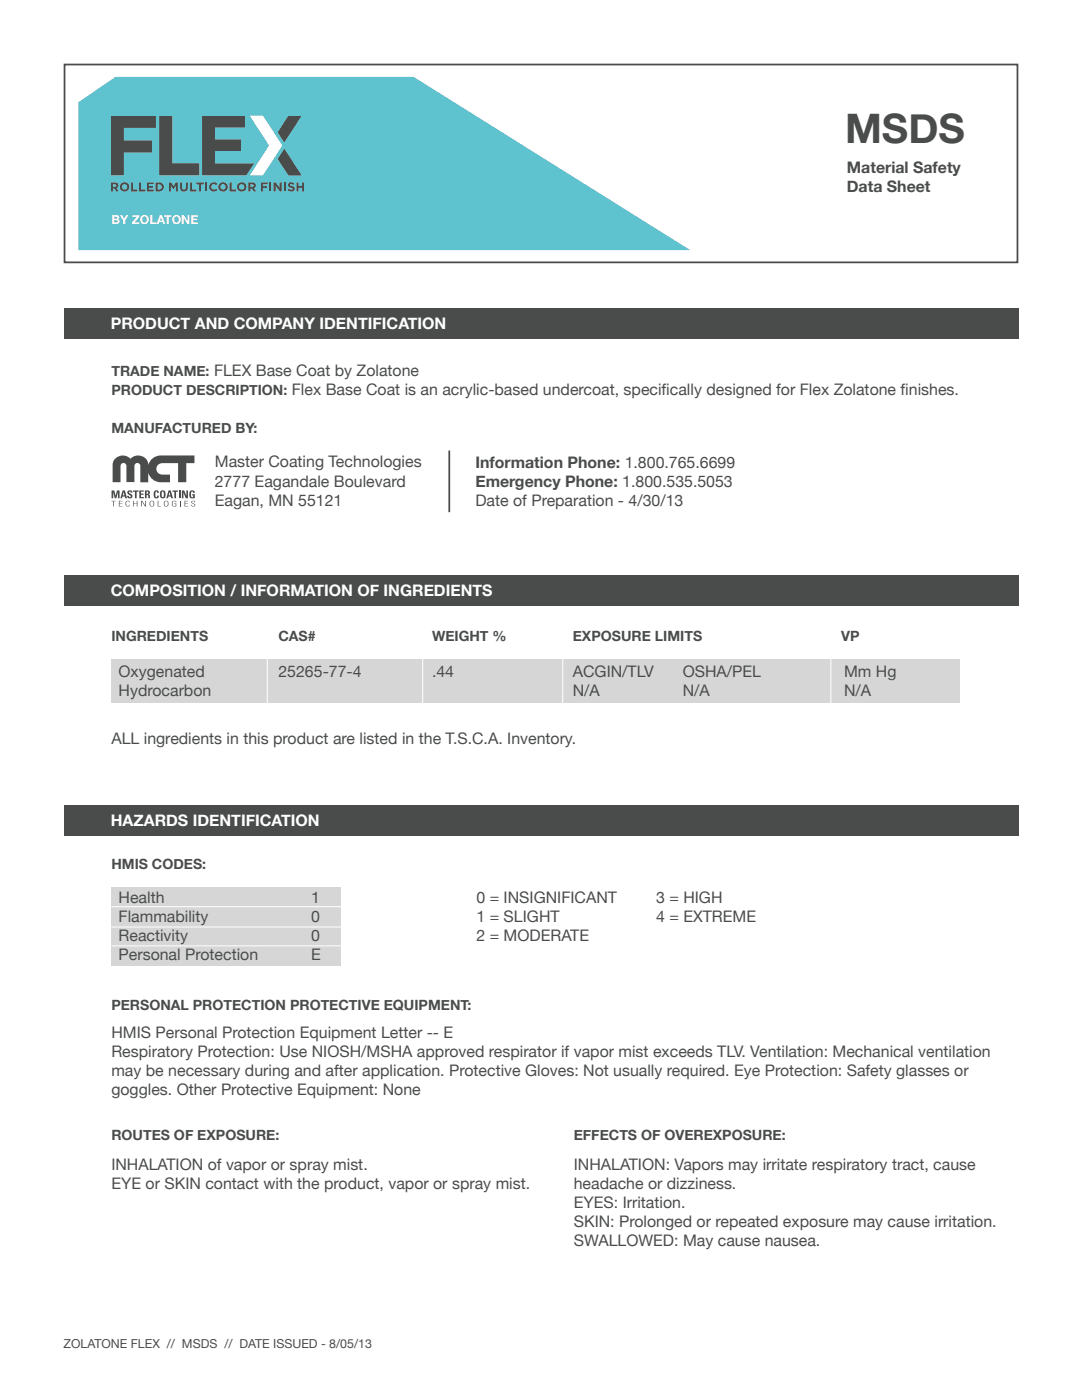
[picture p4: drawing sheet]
<svg xmlns="http://www.w3.org/2000/svg" width="216mm" height="279mm" viewBox="0 0 216 279" stroke-linecap="round" stroke-linejoin="round" font-family="sans-serif">
<defs><g id="words">
<text font-size="8.1" fill="#4a4c4b" x="168.6" y="28.5">MSDS</text>
<g font-size="3.2" fill="#4a4c4b">
<text x="169" y="34.5">Material Safety</text>
<text x="169" y="38.3">Data Sheet</text>
<text x="132" y="78.8">ically designed for Flex Zolatone f</text>
<text x="179.7" y="78.8">inishes.</text>
<text x="42.9" y="93.3">Master Coating Technologies</text>
<text x="94.9" y="93.4">Information Phone: 1.800.765.6699</text>
<text x="42.9" y="97.1">2777 Eagandale Boulevard</text>
<text x="42.9" y="100.9">Eagan, MN 55121</text>
<text x="94.9" y="97.2">Emergency Phone: 1.800.535.5053</text>
<text x="94.9" y="101">Date of Preparation - 4/30/13</text>
<text x="23.7" y="135.1">Oxygenated</text>
<text x="55.6" y="135.1">25265-77-4</text>
<text x="86.2" y="135.1">.44</text>
<text x="114.3" y="135.1">ACGIN/TLV</text>
<text x="136.2" y="135.1">OSHA/PEL</text>
<text x="168.4" y="135.1">Mm Hg</text>
<text x="23.7" y="138.9">Hydrocarbon</text>
<text x="114.3" y="138.9">N/A</text>
<text x="136.2" y="138.9">N/A</text>
<text x="168.4" y="138.9">N/A</text>
<text x="22.2" y="148.5">ALL ingredients in this product are listed in the T.S.C.A. Inventory.</text>
<text x="23.7" y="180.2">Health</text>
<text x="23.7" y="184">Flammability</text>
<text x="62.1" y="180.2">1</text>
<text x="62.1" y="184">0</text>
<text x="95.1" y="180.2">0 = INSIGNIFICANT</text>
<text x="95.1" y="184">1 = SLIGHT</text>
<text x="130.9" y="180.2">3 = HIGH</text>
<text x="130.9" y="184">4 = EXTREME</text>
<text x="23.7" y="187.8">Reactivity</text>
<text x="23.7" y="191.6">Personal Protection</text>
<text x="62.1" y="187.8">0</text>
<text x="62.1" y="191.6">E</text>
<text x="95.1" y="187.8">2 = MODERATE</text>
<text x="22.2" y="207.2">HMIS Personal Protection Equipment Letter -- E</text>
<text x="22.2" y="211">Respiratory Protection: Use NIOSH/MSHA approved respirator if vapor mist exceeds TLV. Ventilation: Mechanical ventilation</text>
<text x="22.2" y="214.8">may be necessary during and after application. Protective Gloves: Not usually required. Eye Protection: Safety glasses or</text>
<text x="22.2" y="218.6">goggles. Other Protective Equipment: None</text>
<text x="22.2" y="233.5">INHALATION of vapor or spray mist.</text>
<text x="114.5" y="233.5">INHALATION: Vapors may irritate respiratory tract, cause</text>
<text x="22.2" y="237.3">EYE or SKIN contact with the product, vapor or spray mist.</text>
<text x="114.5" y="237.3">headache or dizziness.</text>
<text x="114.5" y="241.1">EYES: Irritation.</text>
<text x="114.5" y="244.9">SKIN: Prolonged or repeated exposure may cause irritation.</text>
<text x="114.5" y="248.7">SWALLOWED: May cause nausea.</text>
</g>
<g font-size="3.2" fill="#fff">
<text x="22.1" y="65.7">PRODUCT AND COMPANY IDENTIFICATION</text>
<text x="22.1" y="119">COMPOSITION / INFORMATION OF INGREDIENTS</text>
<text x="22.1" y="164.8">HAZARDS IDENTIFICATION</text>
</g>
<g font-size="2.8" fill="#4a4c4b">
<text x="22.2" y="75">TRADE NAME: FLEX Base Coat by Zolatone</text>
<text x="22.2" y="78.8">PRODUCT DESCRIPTION: Flex Base Coat is an acrylic-based undercoat, specif</text>
<text x="22.2" y="86.5">MANUFACTURED BY:</text>
<text x="22.2" y="127.8">INGREDIENTS</text>
<text x="55.6" y="127.8">CAS#</text>
<text x="86.2" y="127.8">WEIGHT %</text>
<text x="114.3" y="127.8">EXPOSURE LIMITS</text>
<text x="167.8" y="127.8">VP</text>
<text x="22.2" y="173.4">HMIS CODES:</text>
<text x="22.2" y="201.6">PERSONAL PROTECTION PROTECTIVE EQUIPMENT:</text>
<text x="22.2" y="227.6">ROUTES OF EXPOSURE:</text>
<text x="114.5" y="227.6">EFFECTS OF OVEREXPOSURE:</text>
</g>
<g font-size="2.5" fill="#fff">
<text x="22.2" y="44.8">b</text>
<text x="22.2" y="44.8">y</text>
<text x="26.3" y="44.8">Zo</text>
<text x="27.9" y="44.8">l</text>
<text x="27.9" y="44.8">a</text>
<text x="27.9" y="44.8">t</text>
<text x="27.9" y="44.8">o</text>
<text x="27.9" y="44.8">n</text>
<text x="27.9" y="44.8">e</text>
</g>
<text font-size="2.5" fill="#4a4c4b" x="12.7" y="269.1">ZOLATONE FLEX // MSDS // DATE ISSUED - 8/05/13</text>
</g></defs>
<path d="M22.2 131.5h169.4v8.7h-169.4z" fill="#d7d6d6"/>
<path d="M15.6 20.4l7.4-5.1h59.5l55.2 34.6h-122.1z" fill="#5fc2cf"/>
<path d="M22.2 177h45.9v15.7h-45.9z" fill="#d7d6d6"/>
<g fill="#4a4c4b">
<path d="M12.7 61.6h190.5v6h-190.5z"/>
<path d="M26.2 36.4h.4v1.4h.8v.4h-1.2z"/>
<path d="M27.7 36.4h.4v1.4h.9v.4h-1.3z"/>
<path d="M29.3 36.4h1.4v.4h-1v.3h.8v.4h-.8v.3h1v.4h-1.4z"/>
<path d="M33.7 36.4h.4l.5 .8 .5-.8h.4v1.8h-.4v-1.2l-.5 .8-.5-.8v1.2h-.4z"/>
<path d="M35.9 36.4h.4l.1 1.3a.39 .39 0 0 0 .6 0l.1-1.3h.4v1a.78 .78 0 0 1-.8 .8 .78 .78 0 0 1-.8-.8z"/>
<path d="M37.9 36.4h.4v1.4h.9v.4h-1.3z"/>
<path d="M39.2 36.4h1.5v.4h-.6v1.4h-.4v-1.4h-.5z"/>
<path d="M41 36.4h.4v1.8h-.4z"/>
<path d="M42 36.7a1 1 0 0 1 1.4 0l-.3 .2a.55 .55 0 0 0-.8 0 .55 .55 0 0 0 0 .8 .55 .55 0 0 0 .8 0l.3 .2a.93 .93 0 0 1-1.4 .1 .93 .93 0 0 1 0-1.3z"/>
<path d="M45.8 36.4h.4v1.4h.9v.4h-1.3z"/>
<path d="M52.1 36.4h1.3v.4h-1v.4h.9v.3h-.9v.7h-.3z"/>
<path d="M53.8 36.4h.3v1.8h-.3z"/>
<path d="M54.6 36.4h.4l.8 1.1v-1.1h.4v1.8h-.3l-.9-1.1v1.1h-.4z"/>
<path d="M56.7 36.4h.4v1.8h-.4z"/>
<path d="M57.6 36.5l.5-.1 .6 .2-.2 .3-.6-.1 .1 .3a.64 .64 0 0 1 .8 .8 .91 .91 0 0 1-1.4 0l.2-.2 .4 .2 .3-.1v-.3a.64 .64 0 0 1-.8-.8z"/>
<path d="M59.2 36.4h.4v.7h.7v-.7h.4v1.8h-.4v-.7h-.7v.7h-.4z"/>
<path d="M22.1 23.1h9v2.4h-6.4v2.5h5.7v2.4h-5.7v4.6h-2.6z"/>
<path d="M31.8 23.1h2.6v9.5h5.4v2.4h-8z"/>
<path d="M40.3 23.1h8.6v2.3h-6v2.4h5.2v2.4h-5.2v2.5h7.8l-1.6 2.3h-8.8z"/>
<path d="M22.1 36.4a1.53 1.53 0 0 1 1.4 .2l.1 .7-.4 .3 .5 .6h-.5l-.4-.6h-.3v.6h-.4zM22.5 36.8v.5l.7-.1-.1-.4z"/>
<path d="M23.9 37.3a.95 .95 0 0 1 1.9 0 .95 .95 0 0 1-1.9 0zM24.3 37.3a.55 .55 0 0 0 1.1 0 .55 .55 0 0 0-1.1 0z"/>
<path d="M31.1 36.4a1.29 1.29 0 0 1 1.5 .6 .89 .89 0 0 1-.8 1.2h-.7zM31.5 36.8v1a.59 .59 0 0 0 .8-.5 .59 .59 0 0 0-.8-.5z"/>
<path d="M43.6 37.3a.94 .94 0 0 1 1.8 0 .94 .94 0 0 1-1.8 0zM44 37.3a.55 .55 0 0 0 1 0 .55 .55 0 0 0-1 0z"/>
<path d="M47.3 37.3a.95 .95 0 0 1 1.9 0 .95 .95 0 0 1-1.9 0zM47.7 37.3a.55 .55 0 0 0 1.1 0 .55 .55 0 0 0-1.1 0z"/>
<path d="M49.6 36.4a1.53 1.53 0 0 1 1.3 .2l.1 .7-.3 .3 .4 .6h-.5l-.3-.6h-.4v.6h-.3zM49.9 36.8v.5l.7-.1-.1-.4z"/>
</g>
<path d="M49.8 23.1h2.7l3.8 5.9-3.8 6h-2.7l3.9-6z" fill="#fff"/>
<g fill="#4a4c4b">
<path d="M57.6 23.1h2.6l-3.5 5.3-1.3-2z"/>
<path d="M56.7 29.7l3.5 5.3h-2.6l-2.2-3.3z"/>
</g>
<path d="M12.9 12.9h190.1v39.5h-190.1z" fill="none" stroke="#4a4c4b" stroke-width=".35"/>
<g fill="#4a4c4b">
<path d="M23.1 91.4a2.11 2.11 0 0 1 2.9 .2 2.04 2.04 0 0 1 2.2-.6 2.04 2.04 0 0 1 1.4 1.8 2.58 2.58 0 0 1 2.5-1.9h6.7v1.5h-1.6v3.8h-1.7v-3.8h-3.1a1.15 1.15 0 0 0-1.2 1.2 1.15 1.15 0 0 0 1.2 1.1h1.5v1.5a3.9 3.9 0 0 1-3.8-.9l-.5-1v2h-1.6v-3.3a.59 .59 0 0 0-.6-.6 .59 .59 0 0 0-.6 .6v3.2h-1.6v-3a.61 .61 0 0 0-.4-.8 .61 .61 0 0 0-.8 .6v3.2h-1.5v-3.4l.1-.6z"/>
<path d="M22.3 97.9h.5l.3 1 .2-1h.6v1.5h-.4v-1.2l-.3 1.2h-.3l-.3-1.2v1.2h-.3z"/>
<path d="M25.5 98.1a.62 .62 0 0 1 .9-.1v.3l-.6-.2a.56 .56 0 0 0 .5 .6 .5 .5 0 0 1-.3 .8 .5 .5 0 0 1-.6-.5h.3l.1 .2h.2a.58 .58 0 0 0-.5-.6z"/>
<path d="M26.5 97.9h1.1v.2h-.3v1.3h-.4v-1.3h-.4z"/>
<path d="M27.8 97.9h.9v.2h-.6v.4h.5v.2h-.5v.5h.6v.2h-.9z"/>
<path d="M30.9 97.9h.6l.2 .5h-.3l-.2-.3a.86 .86 0 0 0 0 1.1l.2-.3h.3v.3a.58 .58 0 0 1-.8 .2 .58 .58 0 0 1-.2-.7v-.6z"/>
<path d="M34.4 97.9h1.1v.2h-.4v1.3h-.3v-1.3h-.4z"/>
<path d="M35.7 97.9h.3v1.5h-.3z"/>
<path d="M36.3 97.9h.5l.4 1.1v-1.1h.3v1.5h-.4l-.5-1.1v1.1h-.3z"/>
<path d="M38 97.9h.6l.3 .5h-.4l-.2-.3a.84 .84 0 0 0 .1 1.1h.1v-.3h-.2v-.3h.6v.8a.78 .78 0 0 1-1-.1 .78 .78 0 0 1-.1-.9z"/>
<path d="M22.2 100h.9h-.4v1.1h-.1v-1.1z"/>
<path d="M23.7 100h.7h-.5v.5h.5h-.5v.5l.5 .1h-.7z"/>
<path d="M25.2 100h.6l.1 .3-.4-.3a.54 .54 0 0 0-.3 .5 .54 .54 0 0 0 .3 .5l.2-.3h.2v.2a.55 .55 0 0 1-.8-.1 .55 .55 0 0 1 .1-.8z"/>
<path d="M26.6 100h.1v.5h.6v-.5h.1v1.1h-.1v-.6h-.6v.6h-.1z"/>
<path d="M28.2 100h.2l.6 .9v-.9h.1v1.1h-.2l-.6-1v1h-.1z"/>
<path d="M31.5 100h.1v1l.5 .1h-.6z"/>
<path d="M34.4 100h.6l.2 .2-.4-.2a.5 .5 0 0 0-.4 .6 .5 .5 0 0 0 .6 .4v-.4l-.3-.1h.5v.5a.62 .62 0 0 1-.9-.4z"/>
<path d="M35.9 100h.2v1.1h-.2z"/>
<path d="M36.8 100h.7h-.5v.5h.5h-.5v.5l.5 .1h-.7z"/>
<path d="M38.2 100.1l.4-.2 .3 .2 .1 .1h-.2v-.1h-.4l-.1 .2 .3 .2a.36 .36 0 0 1 .3 .5l-.1 .1a.42 .42 0 0 1-.7-.3l.5 .2 .2-.2-.6-.5z"/>
<path d="M24.5 97.9h.4l.5 1.5h-.4l-.1-.3h-.5v.3h-.4zM24.7 98.2l-.2 .7h.3z"/>
<path d="M28.9 97.9h.6a.4 .4 0 0 1 .4 .3 .4 .4 0 0 1-.3 .5l.3 .1 .1 .6h-.4a.53 .53 0 0 0-.3-.6v.6h-.4zM29.3 98.1v.5h.1l.1-.1v-.3z"/>
<path d="M32.1 97.9h.4a.91 .91 0 0 1 .3 1.5l-.3 .1a.91 .91 0 0 1-.4-1.6zM32.3 98.1v.2a.73 .73 0 0 0 .2 .9 .86 .86 0 0 0 0-1.1z"/>
<path d="M33.6 97.9h.5l.4 1.5h-.3l-.1-.3h-.5l-.1 .3h-.3zM33.8 98.2l-.1 .7h.3z"/>
<path d="M30 100l.3-.1a.59 .59 0 0 1 .5 .6 .59 .59 0 0 1-.5 .6l-.4-.3zM30.1 100.1l-.1 .2a.46 .46 0 0 0 0 .5 .46 .46 0 0 0 .5 .1l.1-.1a.46 .46 0 0 0 0-.6 .46 .46 0 0 0-.5-.1z"/>
<path d="M32.8 100l.4-.1a.59 .59 0 0 1 .4 .6 .59 .59 0 0 1-.4 .6l-.5-.3zM32.9 100.1l-.1 .2a.46 .46 0 0 0 .1 .5 .46 .46 0 0 0 .5 .1l.1-.1a.46 .46 0 0 0-.1-.6 .46 .46 0 0 0-.5-.1z"/>
</g>
<path d="M89.6 89.9v12.3" fill="none" stroke="#4a4c4b" stroke-width=".35"/>
<path d="M12.7 114.8h190.5v6h-190.5z" fill="#4a4c4b"/>
<path d="M22.2 180.9h46.7M22.2 185h46.7M22.2 188.8h46.7" fill="none" stroke="#fff" stroke-width=".2"/>
<path d="M12.7 160.7h190.5v6h-190.5z" fill="#4a4c4b"/>
<path d="M53.3 130.3v11.7M84.3 129.7v11.7M112.3 129.7v11.7M165.8 129.7v11.7" fill="none" stroke="#fff" stroke-width=".2"/>
<use href="#words"/>
</svg>
